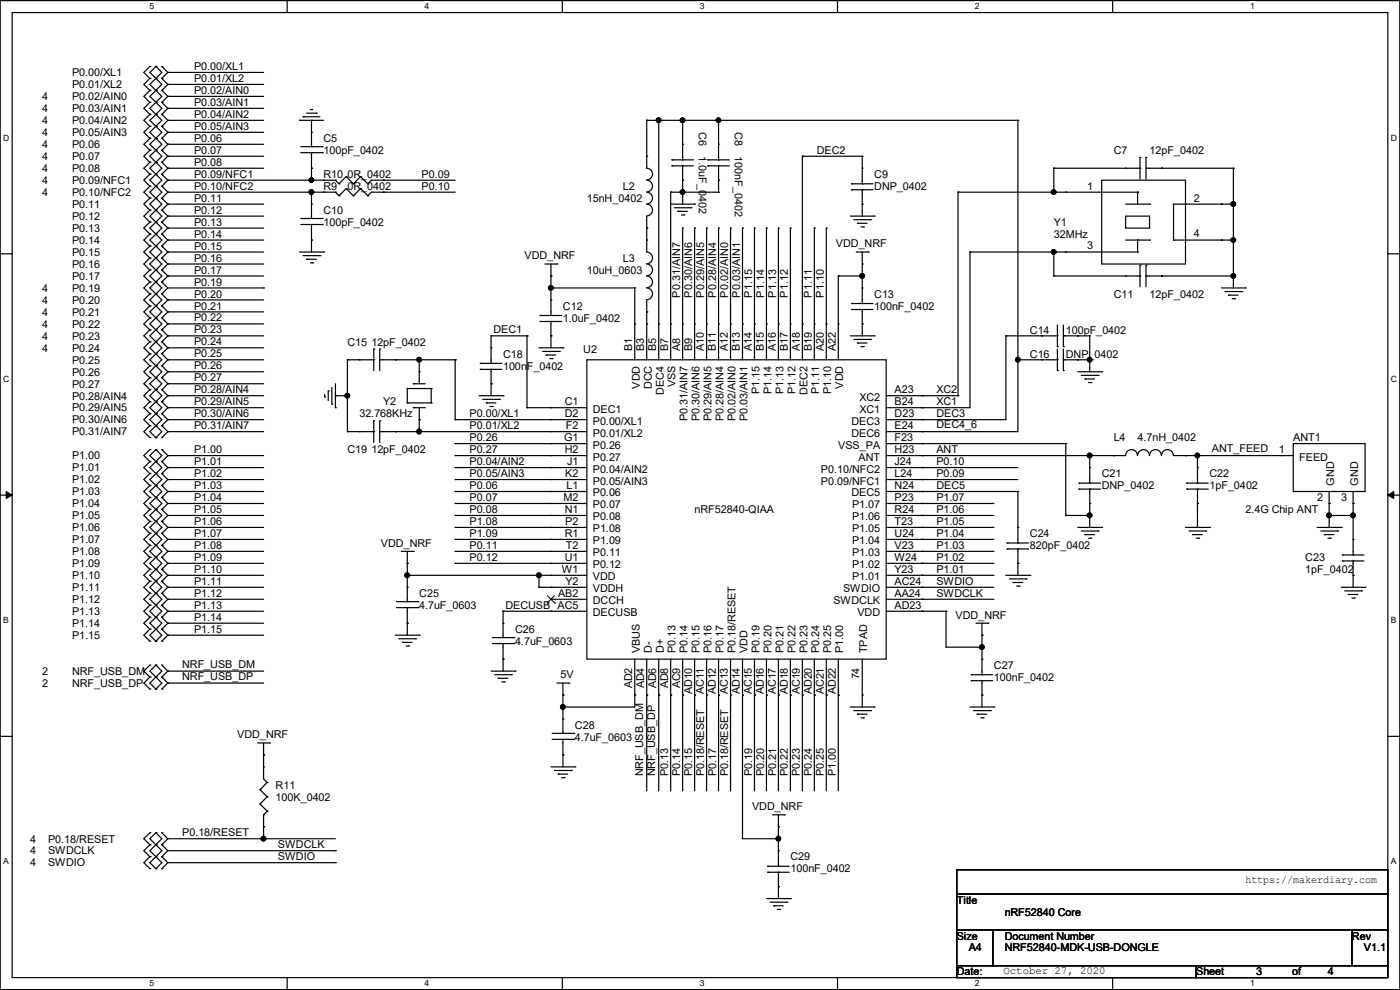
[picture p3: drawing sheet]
<svg xmlns="http://www.w3.org/2000/svg" width="297mm" height="210mm" viewBox="0 0 297 210" stroke-linecap="round" stroke-linejoin="round" font-family="sans-serif">
<defs><g id="words">
<g font-size="2.3">
<text x="15.3" y="16.2">P0.00/XL1</text>
<text x="41.2" y="14.9">P0.00/XL1</text>
<text x="41.2" y="17.4">P0.01/XL2</text>
<text x="8.9" y="21.3">4</text>
<text x="8.9" y="23.8">4</text>
<text x="15.3" y="21.3">P0.02/AIN0</text>
<text x="15.3" y="23.8">P0.03/AIN1</text>
<text x="15.3" y="18.7">P0.01/XL2</text>
<text x="41.2" y="22.5">P0.03/AIN1</text>
<text x="41.2" y="19.9">P0.02/AIN0</text>
<text x="8.9" y="26.3">4</text>
<text x="8.9" y="28.9">4</text>
<text x="15.3" y="26.3">P0.04/AIN2</text>
<text x="15.3" y="28.9">P0.05/AIN3</text>
<text x="41.2" y="27.6">P0.05/AIN3</text>
<text x="41.2" y="25">P0.04/AIN2</text>
<text x="148.3" y="28.1" transform="rotate(90 148.3 28.1)">C6</text>
<text x="155.9" y="28.1" transform="rotate(90 155.9 28.1)">C8</text>
<text x="8.9" y="31.4">4</text>
<text x="8.9" y="34">4</text>
<text x="15.3" y="31.4">P0.06</text>
<text x="15.3" y="34">P0.07</text>
<text x="41.2" y="35.2">P0.08</text>
<text x="41.2" y="32.6">P0.07</text>
<text x="41.2" y="30.1">P0.06</text>
<text x="68.6" y="30.1">C5</text>
<text x="68.6" y="32.7">100pF_0402</text>
<text x="148.3" y="33.2" transform="rotate(90 148.3 33.2)">1.0uF_0402</text>
<text x="155.9" y="33.2" transform="rotate(90 155.9 33.2)">100nF_0402</text>
<text x="173.3" y="32.6">DEC2</text>
<text x="236.3" y="32.7">C7</text>
<text x="243.9" y="32.7">12pF_0402</text>
<text x="8.9" y="36.5">4</text>
<text x="8.9" y="39">4</text>
<text x="8.9" y="41.6">4</text>
<text x="15.3" y="36.5">P0.08</text>
<text x="15.3" y="39">P0.09/NFC1</text>
<text x="15.3" y="41.6">P0.10/NFC2</text>
<text x="41.2" y="37.7">P0.09/NFC1</text>
<text x="41.2" y="40.3">P0.10/NFC2</text>
<text x="68.6" y="37.8">R10 0R_0402</text>
<text x="68.6" y="40.3">R9</text>
<text x="73.7" y="40.3">0R_0402</text>
<text x="89.5" y="37.7">P0.09</text>
<text x="89.5" y="40.3">P0.10</text>
<text x="132.1" y="40.3">L2</text>
<text x="185.5" y="37.8">C9</text>
<text x="185.5" y="40.3">DNP_0402</text>
<text x="230.7" y="40.2">1</text>
<text x="15.3" y="44.1">P0.11</text>
<text x="15.3" y="46.7">P0.12</text>
<text x="41.2" y="47.9">P0.13</text>
<text x="41.2" y="45.3">P0.12</text>
<text x="41.2" y="42.8">P0.11</text>
<text x="68.6" y="45.4">C10</text>
<text x="68.6" y="47.9">100pF_0402</text>
<text x="124.5" y="42.8">15nH_0402</text>
<text x="223.6" y="47.9">Y1</text>
<text x="253.3" y="42.8">2</text>
<text x="15.3" y="49.2">P0.13</text>
<text x="15.3" y="51.7">P0.14</text>
<text x="41.2" y="53">P0.15</text>
<text x="41.2" y="50.4">P0.14</text>
<text x="177.3" y="52.5">VDD_NRF</text>
<text x="223.6" y="50.5">32MHz</text>
<text x="230.7" y="52.9">3</text>
<text x="253.3" y="50.4">4</text>
<text x="15.3" y="54.3">P0.15</text>
<text x="15.3" y="56.8">P0.16</text>
<text x="15.3" y="59.4">P0.17</text>
<text x="41.2" y="58">P0.17</text>
<text x="41.2" y="55.5">P0.16</text>
<text x="111.3" y="55">VDD_NRF</text>
<text x="124.5" y="58.1">10uH_0603</text>
<text x="132.1" y="55.5">L3</text>
<text x="8.9" y="61.9">4</text>
<text x="8.9" y="64.4">4</text>
<text x="15.3" y="61.9">P0.19</text>
<text x="15.3" y="64.4">P0.20</text>
<text x="41.2" y="65.7">P0.21</text>
<text x="41.2" y="60.6">P0.19</text>
<text x="41.2" y="63.1">P0.20</text>
<text x="119.4" y="65.7">C12</text>
<text x="144.3" y="63.1" transform="rotate(-90 144.3 63.1)">P0.31/AIN7</text>
<text x="146.9" y="63.1" transform="rotate(-90 146.9 63.1)">P0.30/AIN6</text>
<text x="149.4" y="63.1" transform="rotate(-90 149.4 63.1)">P0.29/AIN5</text>
<text x="151.9" y="63.1" transform="rotate(-90 151.9 63.1)">P0.28/AIN4</text>
<text x="154.5" y="63.1" transform="rotate(-90 154.5 63.1)">P0.02/AIN0</text>
<text x="157" y="63.1" transform="rotate(-90 157 63.1)">P0.03/AIN1</text>
<text x="159.6" y="63.1" transform="rotate(-90 159.6 63.1)">P1.15</text>
<text x="162.1" y="63.1" transform="rotate(-90 162.1 63.1)">P1.14</text>
<text x="164.6" y="63.1" transform="rotate(-90 164.6 63.1)">P1.13</text>
<text x="167.2" y="63.1" transform="rotate(-90 167.2 63.1)">P1.12</text>
<text x="172.3" y="63.1" transform="rotate(-90 172.3 63.1)">P1.11</text>
<text x="174.8" y="63.1" transform="rotate(-90 174.8 63.1)">P1.10</text>
<text x="185.5" y="63.2">C13</text>
<text x="185.5" y="65.7">100nF_0402</text>
<text x="236.3" y="63.2">C11</text>
<text x="243.9" y="63.2">12pF_0402</text>
<text x="8.9" y="67">4</text>
<text x="8.9" y="69.5">4</text>
<text x="15.3" y="67">P0.21</text>
<text x="15.3" y="69.5">P0.22</text>
<text x="41.2" y="68.2">P0.22</text>
<text x="41.2" y="70.7">P0.23</text>
<text x="104.7" y="70.7">DEC1</text>
<text x="119.4" y="68.2">1.0uF_0402</text>
<text x="218.5" y="70.8">C14</text>
<text x="226.1" y="70.8">100pF_0402</text>
<text x="8.9" y="72.1">4</text>
<text x="8.9" y="74.6">4</text>
<text x="15.3" y="77.1">P0.25</text>
<text x="15.3" y="72.1">P0.23</text>
<text x="15.3" y="74.6">P0.24</text>
<text x="41.2" y="75.8">P0.25</text>
<text x="41.2" y="73.3">P0.24</text>
<text x="73.7" y="73.3">C15 12pF_0402</text>
<text x="106.7" y="75.9">C18</text>
<text x="123.7" y="74.8">U2</text>
<text x="134.1" y="74.6" transform="rotate(-90 134.1 74.6)">B1</text>
<text x="136.7" y="74.6" transform="rotate(-90 136.7 74.6)">B3</text>
<text x="139.2" y="74.6" transform="rotate(-90 139.2 74.6)">B5</text>
<text x="141.7" y="74.6" transform="rotate(-90 141.7 74.6)">B7</text>
<text x="144.3" y="74.6" transform="rotate(-90 144.3 74.6)">A8</text>
<text x="146.8" y="74.6" transform="rotate(-90 146.8 74.6)">B9</text>
<text x="149.4" y="74.6" transform="rotate(-90 149.4 74.6)">A10</text>
<text x="151.9" y="74.6" transform="rotate(-90 151.9 74.6)">B11</text>
<text x="154.4" y="74.6" transform="rotate(-90 154.4 74.6)">A12</text>
<text x="157" y="74.6" transform="rotate(-90 157 74.6)">B13</text>
<text x="159.5" y="74.6" transform="rotate(-90 159.5 74.6)">A14</text>
<text x="162.1" y="74.6" transform="rotate(-90 162.1 74.6)">B15</text>
<text x="164.6" y="74.6" transform="rotate(-90 164.6 74.6)">A16</text>
<text x="167.1" y="74.6" transform="rotate(-90 167.1 74.6)">B17</text>
<text x="169.7" y="74.6" transform="rotate(-90 169.7 74.6)">A18</text>
<text x="172.2" y="74.6" transform="rotate(-90 172.2 74.6)">B19</text>
<text x="174.8" y="74.6" transform="rotate(-90 174.8 74.6)">A20</text>
<text x="177.3" y="74.6" transform="rotate(-90 177.3 74.6)">A22</text>
<text x="218.5" y="75.9">C16</text>
<text x="226.1" y="75.9">DNP_0402</text>
<text x="15.3" y="79.7">P0.26</text>
<text x="15.3" y="82.2">P0.27</text>
<text x="41.2" y="83.4">P0.28/AIN4</text>
<text x="41.2" y="80.9">P0.27</text>
<text x="41.2" y="78.4">P0.26</text>
<text x="106.7" y="78.4">100nF_0402</text>
<text x="135.7" y="82.4" transform="rotate(-90 135.7 82.4)">VDD</text>
<text x="138.3" y="82.6" transform="rotate(-90 138.3 82.6)">DCC</text>
<text x="140.8" y="83.7" transform="rotate(-90 140.8 83.7)">DEC4</text>
<text x="143.3" y="82.2" transform="rotate(-90 143.3 82.2)">VSS</text>
<text x="161.1" y="83.6" transform="rotate(-90 161.1 83.6)">P1.15</text>
<text x="163.7" y="83.6" transform="rotate(-90 163.7 83.6)">P1.14</text>
<text x="166.2" y="83.6" transform="rotate(-90 166.2 83.6)">P1.13</text>
<text x="168.7" y="83.6" transform="rotate(-90 168.7 83.6)">P1.12</text>
<text x="171.3" y="83.7" transform="rotate(-90 171.3 83.7)">DEC2</text>
<text x="173.8" y="83.6" transform="rotate(-90 173.8 83.6)">P1.11</text>
<text x="176.4" y="83.6" transform="rotate(-90 176.4 83.6)">P1.10</text>
<text x="178.9" y="82.4" transform="rotate(-90 178.9 82.4)">VDD</text>
<text x="189.8" y="83.4">A23</text>
<text x="198.7" y="83.4">XC2</text>
<text x="15.3" y="84.8">P0.28/AIN4</text>
<text x="15.3" y="87.3">P0.29/AIN5</text>
<text x="15.3" y="89.8">P0.30/AIN6</text>
<text x="41.2" y="88.5">P0.30/AIN6</text>
<text x="41.2" y="86">P0.29/AIN5</text>
<text x="76.2" y="88.6">32.768KHz</text>
<text x="81.3" y="86">Y2</text>
<text x="99.6" y="88.5">P0.00/XL1</text>
<text x="119.8" y="88.5">D2</text>
<text x="119.8" y="85.9">C1</text>
<text x="125.8" y="87.5">DEC1</text>
<text x="145.9" y="89.3" transform="rotate(-90 145.9 89.3)">P0.31/AIN7</text>
<text x="148.4" y="89.3" transform="rotate(-90 148.4 89.3)">P0.30/AIN6</text>
<text x="151" y="89.3" transform="rotate(-90 151 89.3)">P0.29/AIN5</text>
<text x="153.5" y="89.3" transform="rotate(-90 153.5 89.3)">P0.28/AIN4</text>
<text x="156" y="89.3" transform="rotate(-90 156 89.3)">P0.02/AIN0</text>
<text x="158.6" y="89.3" transform="rotate(-90 158.6 89.3)">P0.03/AIN1</text>
<text x="182.3" y="87.5">XC1</text>
<text x="182.3" y="85">XC2</text>
<text x="189.8" y="88.5">D23</text>
<text x="189.8" y="85.9">B24</text>
<text x="198.7" y="88.5">DEC3</text>
<text x="198.7" y="86">XC1</text>
<text x="15.3" y="92.4">P0.31/AIN7</text>
<text x="41.2" y="91.1">P0.31/AIN7</text>
<text x="99.6" y="91.1">P0.01/XL2</text>
<text x="99.6" y="93.6">P0.26</text>
<text x="119.7" y="93.6">G1</text>
<text x="120.1" y="91">F2</text>
<text x="125.8" y="90.1">P0.00/XL1</text>
<text x="125.8" y="92.6">P0.01/XL2</text>
<text x="125.8" y="95.2">P0.26</text>
<text x="177.8" y="95.2">VSS_PA</text>
<text x="180.6" y="92.6">DEC6</text>
<text x="180.6" y="90.1">DEC3</text>
<text x="189.8" y="93.6">F23</text>
<text x="189.8" y="91">E24</text>
<text x="198.7" y="90.8">DEC4_6</text>
<text x="236.3" y="93.6">L4</text>
<text x="241.4" y="93.6">4.7nH_0402</text>
<text x="257.1" y="95.9">ANT_FEED</text>
<text x="274.4" y="93.6">ANT1</text>
<text x="15.3" y="97.5">P1.00</text>
<text x="15.3" y="100">P1.01</text>
<text x="41.2" y="101.2">P1.02</text>
<text x="41.2" y="98.7">P1.01</text>
<text x="41.2" y="96.1">P1.00</text>
<text x="73.7" y="96.2">C19 12pF_0402</text>
<text x="99.6" y="96.1">P0.27</text>
<text x="99.6" y="98.7">P0.04/AIN2</text>
<text x="99.6" y="101.2">P0.05/AIN3</text>
<text x="119.8" y="96.1">H2</text>
<text x="119.9" y="101.2">K2</text>
<text x="120.3" y="98.6">J1</text>
<text x="125.8" y="97.7">P0.27</text>
<text x="125.8" y="100.2">P0.04/AIN2</text>
<text x="174.2" y="100.2">P0.10/NFC2</text>
<text x="182.2" y="97.7">ANT</text>
<text x="189.8" y="101.2">L24</text>
<text x="189.8" y="98.6">J24</text>
<text x="189.8" y="96.1">H23</text>
<text x="198.7" y="101.2">P0.09</text>
<text x="198.7" y="98.7">P0.10</text>
<text x="198.7" y="96.1">ANT</text>
<text x="233.7" y="101.3">C21</text>
<text x="256.6" y="101.3">C22</text>
<text x="271.3" y="96.1">1</text>
<text x="275.6" y="97.7">FEED</text>
<text x="15.3" y="102.5">P1.02</text>
<text x="15.3" y="105.1">P1.03</text>
<text x="15.3" y="107.6">P1.04</text>
<text x="41.2" y="106.3">P1.04</text>
<text x="41.2" y="103.8">P1.03</text>
<text x="99.6" y="103.8">P0.06</text>
<text x="99.6" y="106.3">P0.07</text>
<text x="119.6" y="106.3">M2</text>
<text x="120.2" y="103.7">L1</text>
<text x="125.8" y="102.8">P0.05/AIN3</text>
<text x="125.8" y="105.3">P0.06</text>
<text x="125.8" y="107.9">P0.07</text>
<text x="174.2" y="102.8">P0.09/NFC1</text>
<text x="180.6" y="105.3">DEC5</text>
<text x="180.8" y="107.9">P1.07</text>
<text x="189.8" y="106.3">P23</text>
<text x="189.8" y="103.7">N24</text>
<text x="198.7" y="106.3">P1.07</text>
<text x="198.7" y="103.8">DEC5</text>
<text x="233.7" y="103.8">DNP_0402</text>
<text x="256.6" y="103.8">1pF_0402</text>
<text x="279.4" y="106.3">2</text>
<text x="283" y="103" transform="rotate(-90 283 103)">GND</text>
<text x="284.5" y="106.3">3</text>
<text x="288.1" y="103" transform="rotate(-90 288.1 103)">GND</text>
<text x="15.3" y="110.2">P1.05</text>
<text x="15.3" y="112.7">P1.06</text>
<text x="41.2" y="113.9">P1.07</text>
<text x="41.2" y="111.4">P1.06</text>
<text x="41.2" y="108.8">P1.05</text>
<text x="99.6" y="108.8">P0.08</text>
<text x="99.6" y="111.4">P1.08</text>
<text x="99.6" y="113.9">P1.09</text>
<text x="119.8" y="108.8">N1</text>
<text x="119.8" y="113.9">R1</text>
<text x="119.9" y="111.3">P2</text>
<text x="125.8" y="110.4">P0.08</text>
<text x="125.8" y="112.9">P1.08</text>
<text x="147.4" y="108.9">nRF52840-QIAA</text>
<text x="180.8" y="112.9">P1.05</text>
<text x="180.8" y="110.4">P1.06</text>
<text x="189.8" y="113.9">U24</text>
<text x="189.8" y="111.3">T23</text>
<text x="189.8" y="108.8">R24</text>
<text x="198.7" y="113.9">P1.04</text>
<text x="198.7" y="111.4">P1.05</text>
<text x="198.7" y="108.8">P1.06</text>
<text x="218.5" y="114">C24</text>
<text x="264.2" y="108.9">2.4G Chip ANT</text>
<text x="15.3" y="115.2">P1.07</text>
<text x="15.3" y="117.8">P1.08</text>
<text x="41.2" y="119">P1.09</text>
<text x="41.2" y="116.5">P1.08</text>
<text x="80.8" y="116">VDD_NRF</text>
<text x="99.6" y="116.5">P0.11</text>
<text x="99.6" y="119">P0.12</text>
<text x="119.8" y="119">U1</text>
<text x="120.1" y="116.4">T2</text>
<text x="125.8" y="115.5">P1.09</text>
<text x="125.8" y="118">P0.11</text>
<text x="180.8" y="118">P1.03</text>
<text x="180.8" y="115.5">P1.04</text>
<text x="189.8" y="119">W24</text>
<text x="189.8" y="116.4">V23</text>
<text x="198.7" y="119">P1.02</text>
<text x="198.7" y="116.5">P1.03</text>
<text x="218.5" y="116.5">820pF_0402</text>
<text x="276.9" y="119">C23</text>
<text x="15.3" y="120.3">P1.09</text>
<text x="15.3" y="122.9">P1.10</text>
<text x="15.3" y="125.4">P1.11</text>
<text x="41.2" y="124.1">P1.11</text>
<text x="41.2" y="121.5">P1.10</text>
<text x="119.2" y="121.5">W1</text>
<text x="120" y="124">Y2</text>
<text x="125.8" y="120.6">P0.12</text>
<text x="125.8" y="123.1">VDD</text>
<text x="125.8" y="125.6">VDDH</text>
<text x="178.9" y="125.6">SWDIO</text>
<text x="180.8" y="123.1">P1.01</text>
<text x="180.8" y="120.6">P1.02</text>
<text x="189.8" y="124">AC24</text>
<text x="189.8" y="121.5">Y23</text>
<text x="198.7" y="124.1">SWDIO</text>
<text x="198.7" y="121.5">P1.01</text>
<text x="276.9" y="121.6">1pF_0402</text>
<text x="15.3" y="127.9">P1.12</text>
<text x="15.3" y="130.5">P1.13</text>
<text x="41.2" y="129.2">P1.13</text>
<text x="41.2" y="126.6">P1.12</text>
<text x="41.2" y="131.7">P1.14</text>
<text x="88.9" y="126.7">C25</text>
<text x="88.9" y="129.2">4.7uF_0603</text>
<text x="107.2" y="129.2">DECUSB AC5</text>
<text x="118.4" y="126.6">AB2</text>
<text x="125.8" y="128.2">DCCH</text>
<text x="125.8" y="130.7">DECUSB</text>
<text x="176.8" y="128.2">SWDCLK</text>
<text x="181.9" y="130.7">VDD</text>
<text x="189.8" y="129.1">AD23</text>
<text x="189.8" y="126.6">AA24</text>
<text x="198.7" y="126.6">SWDCLK</text>
<text x="202.7" y="131.2">VDD_NRF</text>
<text x="15.3" y="133">P1.14</text>
<text x="15.3" y="135.6">P1.15</text>
<text x="41.2" y="134.2">P1.15</text>
<text x="109.3" y="134.3">C26</text>
<text x="109.3" y="136.8">4.7uF_0603</text>
<text x="8.9" y="143.2">2</text>
<text x="15.3" y="143.2">NRF_USB_DM</text>
<text x="38.7" y="141.6">NRF_USB_DM</text>
<text x="118.9" y="143.9">5V</text>
<text x="135.7" y="138.6" transform="rotate(-90 135.7 138.6)">VBUS</text>
<text x="138.3" y="138.6" transform="rotate(-90 138.3 138.6)">D-</text>
<text x="140.8" y="138.6" transform="rotate(-90 140.8 138.6)">D+</text>
<text x="143.3" y="138.6" transform="rotate(-90 143.3 138.6)">P0.13</text>
<text x="145.9" y="138.6" transform="rotate(-90 145.9 138.6)">P0.14</text>
<text x="148.4" y="138.6" transform="rotate(-90 148.4 138.6)">P0.15</text>
<text x="151" y="138.6" transform="rotate(-90 151 138.6)">P0.16</text>
<text x="153.5" y="138.6" transform="rotate(-90 153.5 138.6)">P0.17</text>
<text x="156" y="138.6" transform="rotate(-90 156 138.6)">P0.18/RESET</text>
<text x="158.6" y="138.6" transform="rotate(-90 158.6 138.6)">VDD</text>
<text x="161.1" y="138.6" transform="rotate(-90 161.1 138.6)">P0.19</text>
<text x="163.7" y="138.6" transform="rotate(-90 163.7 138.6)">P0.20</text>
<text x="166.2" y="138.6" transform="rotate(-90 166.2 138.6)">P0.21</text>
<text x="168.7" y="138.6" transform="rotate(-90 168.7 138.6)">P0.22</text>
<text x="171.3" y="138.6" transform="rotate(-90 171.3 138.6)">P0.23</text>
<text x="173.8" y="138.6" transform="rotate(-90 173.8 138.6)">P0.24</text>
<text x="176.4" y="138.6" transform="rotate(-90 176.4 138.6)">P0.25</text>
<text x="178.9" y="138.6" transform="rotate(-90 178.9 138.6)">P1.00</text>
<text x="184" y="138.6" transform="rotate(-90 184 138.6)">TPAD</text>
<text x="210.9" y="141.9">C27</text>
<text x="8.9" y="145.7">2</text>
<text x="15.3" y="145.7">NRF_USB_DP</text>
<text x="38.7" y="144.2">NRF_USB_DP</text>
<text x="134.1" y="146.1" transform="rotate(-90 134.1 146.1)">AD2</text>
<text x="136.7" y="146.1" transform="rotate(-90 136.7 146.1)">AD4</text>
<text x="139.2" y="146.1" transform="rotate(-90 139.2 146.1)">AD6</text>
<text x="141.7" y="146.1" transform="rotate(-90 141.7 146.1)">AD8</text>
<text x="144.3" y="146.1" transform="rotate(-90 144.3 146.1)">AC9</text>
<text x="146.8" y="147.3" transform="rotate(-90 146.8 147.3)">AD10</text>
<text x="149.4" y="147.3" transform="rotate(-90 149.4 147.3)">AC11</text>
<text x="151.9" y="147.3" transform="rotate(-90 151.9 147.3)">AD12</text>
<text x="154.4" y="147.3" transform="rotate(-90 154.4 147.3)">AC13</text>
<text x="157" y="147.3" transform="rotate(-90 157 147.3)">AD14</text>
<text x="159.5" y="147.3" transform="rotate(-90 159.5 147.3)">AC15</text>
<text x="162.1" y="147.3" transform="rotate(-90 162.1 147.3)">AD16</text>
<text x="164.6" y="147.3" transform="rotate(-90 164.6 147.3)">AC17</text>
<text x="167.1" y="147.3" transform="rotate(-90 167.1 147.3)">AD18</text>
<text x="169.7" y="147.3" transform="rotate(-90 169.7 147.3)">AC19</text>
<text x="172.2" y="147.3" transform="rotate(-90 172.2 147.3)">AD20</text>
<text x="174.8" y="147.3" transform="rotate(-90 174.8 147.3)">AC21</text>
<text x="177.3" y="147.3" transform="rotate(-90 177.3 147.3)">AD22</text>
<text x="182.4" y="144.1" transform="rotate(-90 182.4 144.1)">74</text>
<text x="210.9" y="144.4">100nF_0402</text>
<text x="122" y="154.6">C28</text>
<text x="50.3" y="156.6">VDD_NRF</text>
<text x="122" y="157.1">4.7uF_0603</text>
<text x="58.5" y="167.3">R11</text>
<text x="136.5" y="164.7" transform="rotate(-90 136.5 164.7)">NRF_USB_DM</text>
<text x="139" y="164.7" transform="rotate(-90 139 164.7)">NRF_USB_DP</text>
<text x="141.8" y="164.7" transform="rotate(-90 141.8 164.7)">P0.13</text>
<text x="144.3" y="164.7" transform="rotate(-90 144.3 164.7)">P0.14</text>
<text x="146.9" y="164.7" transform="rotate(-90 146.9 164.7)">P0.15</text>
<text x="149.4" y="164.7" transform="rotate(-90 149.4 164.7)">P0.18/RESET</text>
<text x="151.9" y="164.7" transform="rotate(-90 151.9 164.7)">P0.17</text>
<text x="154.5" y="164.7" transform="rotate(-90 154.5 164.7)">P0.18/RESET</text>
<text x="159.6" y="164.7" transform="rotate(-90 159.6 164.7)">P0.19</text>
<text x="162.1" y="164.7" transform="rotate(-90 162.1 164.7)">P0.20</text>
<text x="164.6" y="164.7" transform="rotate(-90 164.6 164.7)">P0.21</text>
<text x="167.2" y="164.7" transform="rotate(-90 167.2 164.7)">P0.22</text>
<text x="169.7" y="164.7" transform="rotate(-90 169.7 164.7)">P0.23</text>
<text x="172.3" y="164.7" transform="rotate(-90 172.3 164.7)">P0.24</text>
<text x="174.8" y="164.7" transform="rotate(-90 174.8 164.7)">P0.25</text>
<text x="177.3" y="164.7" transform="rotate(-90 177.3 164.7)">P1.00</text>
<text x="58.5" y="169.8">100K_0402</text>
<text x="159.6" y="171.9">VDD_NRF</text>
<text x="6.4" y="178.7">4</text>
<text x="10.2" y="178.7">P0.18/RESET</text>
<text x="38.7" y="177.4">P0.18/RESET</text>
<text x="59" y="180">SWDCLK</text>
<text x="6.4" y="181.3">4</text>
<text x="6.4" y="183.8">4</text>
<text x="10.2" y="181.3">SWDCLK</text>
<text x="10.2" y="183.8">SWDIO</text>
<text x="59" y="182.5">SWDIO</text>
<text x="167.7" y="182.5">C29</text>
<text x="167.7" y="185.1">100nF_0402</text>
<text x="203" y="191.7">Title</text>
<text x="264.2" y="187.4">https://makerdiary.com</text>
<text x="213.2" y="194.2">nRF52840 Core</text>
<text x="203" y="199.3">Size</text>
<text x="205.5" y="201.8">A4</text>
<text x="213.1" y="199.3">Document Number</text>
<text x="213.2" y="201.8">NRF52840-MDK-USB-DONGLE</text>
<text x="286.8" y="199.3">Rev</text>
<text x="289.4" y="201.8">V1.1</text>
<text x="203" y="206.9">Date:</text>
<text x="212.9" y="206.7">October 27, 2020</text>
<text x="253.8" y="206.9">Sheet</text>
<text x="266.5" y="206.9">3</text>
<text x="274.1" y="206.9">of</text>
<text x="281.7" y="206.9">4</text>
</g>
<g font-size="1.8">
<text x="31.7" y="2">5</text>
<text x="90.1" y="2">4</text>
<text x="148.5" y="2">3</text>
<text x="206.8" y="2">2</text>
<text x="265.2" y="2">1</text>
<text x=".7" y="29.8">D</text>
<text x="295.1" y="29.8">D</text>
<text x=".7" y="81">C</text>
<text x="295.1" y="81">C</text>
<text x=".7" y="132.2">B</text>
<text x="295.1" y="132.2">B</text>
<text x=".7" y="183.4">A</text>
<text x="295.1" y="183.4">A</text>
<text x="31.7" y="209.3">5</text>
<text x="90.1" y="209.3">4</text>
<text x="148.5" y="209.3">3</text>
<text x="206.8" y="209.3">2</text>
<text x="265.2" y="209.3">1</text>
</g>
</g></defs>
<path d="M0 .1h297v209.8h-297zM2.6 2.7h291.8v204.7h-291.8z" fill="none" stroke="#000" stroke-width=".25"/>
<g fill="#fff">
<path d="M31.7 .4h1v2h-1z"/>
<path d="M31.7 207.6h1v2h-1z"/>
</g>
<path d="M60.9 .1v2.6M60.9 207.4v2.5" fill="none" stroke="#000" stroke-width=".25"/>
<g fill="#fff">
<path d="M90.1 .4h1v2h-1z"/>
<path d="M90.1 207.6h1v2h-1z"/>
</g>
<path d="M119.3 .1v2.6M119.3 207.4v2.5" fill="none" stroke="#000" stroke-width=".25"/>
<g fill="#fff">
<path d="M148.5 .4h.9v2h-.9z"/>
<path d="M148.5 207.6h.9v2h-.9z"/>
</g>
<path d="M177.7 .1v2.6M177.7 207.4v2.5" fill="none" stroke="#000" stroke-width=".25"/>
<g fill="#fff">
<path d="M206.8 .4h1v2h-1z"/>
<path d="M206.8 207.6h1v2h-1z"/>
</g>
<path d="M236.1 .1v2.6M236.1 207.4v2.5" fill="none" stroke="#000" stroke-width=".25"/>
<g fill="#fff">
<path d="M265.2 .4h1v2h-1z"/>
<path d="M265.2 207.6h1v2h-1z"/>
<path d="M.7 28.2h1.2v2h-1.2z"/>
<path d="M295.1 28.2h1.2v2h-1.2z"/>
<path d="M.7 79.4h1.2v2h-1.2z"/>
<path d="M295.1 79.4h1.2v2h-1.2z"/>
</g>
<path d="M0 53.8h2.6M294.4 53.8h2.6" fill="none" stroke="#000" stroke-width=".25"/>
<g fill="#fff">
<path d="M.7 130.6h1.2v2h-1.2z"/>
<path d="M295.1 130.6h1.1v2h-1.1z"/>
</g>
<path d="M0 105h2.6M294.4 105h2.6" fill="none" stroke="#000" stroke-width=".25"/>
<path d="M1.3 104.3l1.3 .7-1.3 .7zM294.4 105l1.3-.7v1.4z" fill="#000" stroke="#000" stroke-width=".21"/>
<g fill="#fff">
<path d="M.7 181.8h1.2v2h-1.2z"/>
<path d="M295.1 181.8h1.1v2h-1.1z"/>
</g>
<g fill="none" stroke="#000" stroke-width=".25">
<path d="M31.8 19.2h.1M31.8 14.1h.1M31.8 16.6h.1M31.8 19.2l-1.3 1.2 1.3 1.3M31.8 14.1l-1.3 1.3 1.3 1.2M31.8 16.6l-1.3 1.3 1.3 1.3M33.1 19.2h.1M33.1 16.6h.1M33.1 14.1h.1M33.1 19.2l-1.3 1.2 2.5 2.6-2.5 2.5 2.5 2.6-2.5 2.5 2.5 2.5-2.5 2.6 2.5 2.5-2.5 2.6 2.5 2.5-2.5 2.5 2.5 2.6-2.5 2.5 2.5 2.6-1.2 1.2M33.1 14.1l1.2 1.3-2.5 2.5 2.5 2.5-2.5 2.6 2.5 2.5-2.5 2.6 1.3 1.2M33.1 14.1l-1.3 1.3 2.5 2.5-1.2 1.3"/>
<path d="M34.3 19.2h.1M34.3 14.1h.1M34.3 16.6h.1M34.3 19.2l1.3 1.2M34.3 14.1l1.3 1.3M34.3 16.6l1.3 1.3M35.6 15.4h.1M35.6 17.9h.1M35.6 15.4l-1.3 1.2M35.6 17.9l-1.3 1.3M35.6 15.4h20.3M35.6 17.9h20.3"/>
<path d="M31.8 21.7h.1M31.8 24.3h.1M31.8 26.8h.1M31.8 29.3h.1M31.8 31.9h.1M31.8 34.4h.1M31.8 37h.1M31.8 39.5h.1M31.8 24.3l-1.3 1.2 1.3 1.3M31.8 21.7l-1.3 1.3 1.3 1.3M31.8 26.8l-1.3 1.3 1.3 1.2M31.8 29.3l-1.3 1.3 1.3 1.3"/>
<path d="M31.8 31.9l-1.3 1.2 1.3 1.3M31.8 34.4l-1.3 1.3 1.3 1.3M31.8 37l-1.3 1.2 1.3 1.3M31.8 39.5l-1.3 1.3 1.3 1.2M33.1 21.7h.1M33.1 24.3h.1M33.1 26.8h.1M33.1 29.3h.1M33.1 31.9h.1M33.1 34.4h.1M33.1 37h.1M33.1 39.5h.1"/>
<path d="M33.1 29.3l1.2 1.3-2.5 2.5 2.5 2.6-1.2 1.3M33.1 37l-1.3 1.2 2.5 2.6-2.5 2.5 2.5 2.5-2.5 2.6 2.5 2.5-2.5 2.6 2.5 2.5-2.5 2.5 2.5 2.6-2.5 2.5 2.5 2.6-2.5 2.5 2.5 2.5-1.2 1.3M34.3 21.7h.1M34.3 24.3h.1M34.3 26.8h.1M34.3 29.3h.1M34.3 31.9h.1M34.3 34.4h.1M34.3 37h.1M34.3 39.5h.1M34.3 24.3l1.3 1.2M34.3 26.8l1.3 1.3"/>
<path d="M34.3 21.7l1.3 1.3M34.3 34.4l1.3 1.3M34.3 29.3l1.3 1.3M34.3 37l1.3 1.2M34.3 31.9l1.3 1.2M34.3 39.5l1.3 1.3M35.6 35.7h.1M35.6 33.1h.1M35.6 30.6h.1M35.6 28.1h.1M35.6 25.5h.1M35.6 23h.1"/>
<path d="M35.6 20.4h.1M35.6 38.2h.1M35.6 25.5h20.3M35.6 20.4l-1.3 1.3M35.6 23l-1.3 1.3M35.6 25.5l-1.3 1.3M35.6 28.1l-1.3 1.2M35.6 30.6l-1.3 1.3M35.6 33.1l-1.3 1.3M35.6 35.7l-1.3 1.3M35.6 38.2l-1.3 1.3M35.6 38.2h35.6"/>
<path d="M35.6 35.7h20.3M35.6 33.1h20.3M35.6 30.6h20.3M35.6 28.1h20.3M35.6 23h20.3M35.6 20.4h20.3M63.5 25.5h.1M63.5 25.5h5.1M63.8 32.4h4.6M63.8 31.1h4.6M64.3 24.8h.1M64.3 24.8h3.6"/>
<path d="M65.1 24h2M65.8 23.2h.1M65.8 23.2h.5M66.1 31.1h.1M66.1 32.4h.1M66.1 28.1h.1M66.1 35.7h.1M66.1 25.5h.1M66.1 38.2h.1M66.1 25.5v5.6M66.1 32.4v5.8M67.1 24h.1"/>
<path d="M68.4 32.4h.1M68.4 31.1h.1M68.6 38.2h.1M71.2 38.2h.1M71.2 38.2l.7 .8M71.9 39h.1M73.4 37.5h.1M73.4 37.5l1.6 1.5M73.4 37.5l-1.5 1.5M75 39h.1M76.5 37.5h.1M76.5 37.5l1.5 1.5"/>
<path d="M76.5 37.5l-1.5 1.5M78 39h.1M81.3 38.2h.1M96.6 38.2h-17.8l-.8 .8M137.2 25.5v10.2a1.25 1.25 0 0 1 1.2 1.2 1.25 1.25 0 0 1-1.2 1.3M137.2 38.2a1.25 1.25 0 0 1 1.2 1.3 1.25 1.25 0 0 1-1.2 1.2M137.2 33.1h.1M137.2 25.5h.1M137.2 25.5h78.7M139.7 25.5h.1M139.7 25.5v50.8M142.5 33.9h.1"/>
<path d="M142.5 35.2h.1M142.5 33.9h4.6M142.5 35.2h4.6M144.8 35.2h.1M144.8 33.9h.1M144.8 38.2h.1M144.8 30.6h.1M144.8 25.5h.1M144.8 25.5v8.4M144.8 35.2v8.1M150.2 33.9h.1M150.2 35.2h.1"/>
<path d="M150.2 33.9h4.5M150.2 35.2h4.5M152.4 35.2h.1M152.4 33.9h.1M152.4 38.2h.1M152.4 30.6h.1M152.4 25.5h.1M152.4 25.5v8.4M152.4 35.2v5.6M170.2 33.1h.1M170.2 33.1v43.2M170.2 33.1h12.7"/>
<path d="M180.6 39h.1M180.6 39h4.6M182.9 39h.1M182.9 35.7h.1M182.9 33.1h.1M182.9 33.1v5.9M215.9 25.5h.1M215.9 25.5v66.1h-27.9M223.6 35.7h.1M223.6 35.7h18.3M223.6 35.7v5.1M233.7 38.2h17.8v17.8h-17.8z"/>
<path d="M238.8 35.7h.1M241.9 35.7h.1M241.9 33.4h.1M241.9 33.4v4.6M243.1 33.4h.1M243.1 35.7h.1M243.1 33.4v4.6M243.1 35.7h18.6M246.4 35.7h.1M261.7 35.7h.1M261.7 35.7v25.4M31.8 42h.1"/>
<path d="M31.8 44.6h.1M31.8 47.1h.1M31.8 49.7h.1M31.8 52.2h.1M31.8 54.7h.1M31.8 57.3h.1M31.8 59.8h.1M31.8 42l-1.3 1.3 1.3 1.3M31.8 47.1l-1.3 1.3 1.3 1.3M31.8 44.6l-1.3 1.2 1.3 1.3M31.8 49.7l-1.3 1.2 1.3 1.3M31.8 52.2l-1.3 1.3 1.3 1.2"/>
<path d="M31.8 54.7l-1.3 1.3 1.3 1.3M31.8 57.3l-1.3 1.2 1.3 1.3M31.8 59.8l-1.3 1.3 1.3 1.3M33.1 44.6h.1M33.1 42h.1M33.1 47.1h.1M33.1 49.7h.1M33.1 52.2h.1M33.1 54.7h.1M33.1 57.3h.1M33.1 59.8h.1M33.1 54.7l-1.3 1.3 1.3 1.3"/>
<path d="M33.1 57.3l1.2 1.2-2.5 2.6 2.5 2.5-2.5 2.6 2.5 2.5-2.5 2.5 2.5 2.6-2.5 2.5 2.5 2.6-2.5 2.5 2.5 2.5-2.5 2.6 2.5 2.5-1.2 1.3M34.3 42h.1M34.3 44.6h.1M34.3 47.1h.1M34.3 49.7h.1M34.3 52.2h.1M34.3 54.7h.1M34.3 57.3h.1M34.3 59.8h.1M34.3 47.1l1.3 1.3M34.3 42l1.3 1.3M34.3 49.7l1.3 1.2"/>
<path d="M34.3 44.6l1.3 1.2M34.3 52.2l1.3 1.3M34.3 54.7l1.3 1.3M34.3 57.3l1.3 1.2M34.3 59.8l1.3 1.3M35.6 58.5h.1M35.6 56h.1M35.6 53.5h.1M35.6 50.9h.1M35.6 48.4h.1M35.6 45.8h.1M35.6 43.3h.1"/>
<path d="M35.6 40.8h.1M35.6 53.5h20.3M35.6 56h20.3M35.6 45.8h20.3M35.6 43.3h20.3M35.6 43.3l-1.3 1.3M35.6 40.8l-1.3 1.2M35.6 45.8l-1.3 1.3M35.6 48.4l-1.3 1.3M35.6 50.9l-1.3 1.3M35.6 53.5l-1.3 1.2M35.6 56l-1.3 1.3"/>
<path d="M35.6 58.5l-1.3 1.3M35.6 50.9h20.3M35.6 40.8h35.6M35.6 58.5h20.3M35.6 48.4h20.3M63.5 53.5h5.1M63.8 47.6h4.6M63.8 46.4h4.6M64.3 54.2h3.6M65.1 55h.1M65.1 55h2M65.8 55.8h.5"/>
<path d="M66.1 46.4h.1M66.1 47.6h.1M66.1 43.3h.1M66.1 50.9h.1M66.1 40.8h.1M66.1 40.8v5.6M66.1 47.6v5.9M66.3 55.8h.1M67.9 54.2h.1M68.4 47.6h.1M68.4 46.4h.1M68.6 53.5h.1"/>
<path d="M68.6 40.8h.1M71.2 40.8h.1M71.2 40.8l.7 .7M71.9 41.5h.1M73.4 40h.1M73.4 40l1.6 1.5M73.4 40l-1.5 1.5M75 41.5h.1M76.5 40h.1M76.5 40l1.5 1.5M76.5 40l-1.5 1.5M78 41.5h.1"/>
<path d="M81.3 40.8h.1M96.6 40.8h-17.8l-.8 .7M115.6 56h2.6M116.9 58.5h.1M116.9 56v10.9M118.2 56h.1M137.2 43.3a1.27 1.27 0 0 1 1.2 1.3 1.27 1.27 0 0 1-1.2 1.2v7.7a1.25 1.25 0 0 1 1.2 1.2 1.25 1.25 0 0 1-1.2 1.3M137.2 56a1.25 1.25 0 0 1 1.2 1.3 1.25 1.25 0 0 1-1.2 1.2M137.2 58.5a1.25 1.25 0 0 1 1.2 1.3 1.25 1.25 0 0 1-1.2 1.2M137.2 50.9h.1M137.2 40.8a1.25 1.25 0 0 1 1.2 1.2 1.25 1.25 0 0 1-1.2 1.3M137.2 48.4h.1"/>
<path d="M142.3 40.8h.1M142.3 43.3h5.1M142.3 40.8v35.5M142.3 40.8h10.1M143 44.1h3.6M143.8 44.8h.1M143.8 44.8h2M144.6 45.6h.5M144.8 48.4h.1M144.8 40.8h.1M144.8 48.4v27.9M145.1 45.6h.1"/>
<path d="M146.6 44.1h.1M147.4 43.3h.1M147.4 48.4h.1M147.4 48.4v27.9M149.9 48.4h.1M149.9 48.4v27.9M152.4 48.4h.1M152.4 40.8h.1M152.4 48.4v27.9M155 48.4h.1M155 48.4v27.9M157.5 48.4h.1"/>
<path d="M157.5 48.4v27.9M160.1 48.4h.1M160.1 48.4v27.9M162.6 48.4h.1M162.6 48.4v27.9M165.1 48.4h.1M165.1 48.4v27.9M167.7 48.4h.1M167.7 48.4v27.9M172.8 48.4h.1M172.8 48.4v27.9M175.3 48.4h.1"/>
<path d="M175.3 48.4v27.9M177.8 58.5h.1M177.8 58.5v17.8M177.8 58.5h5.1M180.4 45.8h5.1M180.6 40.3h.1M180.6 40.3h4.6M181.1 46.6h3.6M181.7 53.5h2.5M181.9 47.4h.1M181.9 47.4h2M182.7 48.1h.5"/>
<path d="M182.9 56h.1M182.9 40.3h.1M182.9 43.3h.1M182.9 58.5h.1M182.9 40.3v5.5M182.9 53.5v10.9M183.2 48.1h.1M184.2 53.5h.1M184.7 46.6h.1M185.5 45.8h.1M203.2 40.8h.1M203.2 40.8h38.1"/>
<path d="M203.2 40.8v43.1M205.8 53.5h.1M205.8 53.5h35.5M205.8 53.5v33h-17.8M223.6 40.8h.1M223.6 53.5h.1M223.6 58.5h.1M223.6 58.5h18.3M223.6 53.5v5M226.1 40.8h.1M226.1 53.5h.1M238.8 45.8h5.1v2.6h-5.1z"/>
<path d="M238.8 58.5h.1M238.8 43.3h5.1M238.8 50.9h5.1M241.3 53.5h.1M241.3 40.8h.1M241.3 50.9h.1M241.3 40.8v2.5M241.3 50.9v2.6M241.9 58.5h.1M241.9 56.3h.1M241.9 56.3v4.5M243.1 56.3h.1"/>
<path d="M243.1 58.5h.1M243.1 58.5h18.6M243.1 56.3v4.5M243.9 43.3h.1M243.9 50.9h.1M246.4 58.5h.1M249 50.9h.1M249 50.9h12.7M251.5 50.9h.1M251.5 43.3h.1M259.1 43.3h.1M259.1 50.9h.1"/>
<path d="M261.7 43.3h.1M261.7 50.9h.1M261.7 58.5h.1M261.7 43.3h-12.7v7.6M31.8 64.9h.1M31.8 67.4h.1M31.8 75.1h.1M31.8 77.6h.1M31.8 70h.1M31.8 72.5h.1M31.8 62.4h.1M31.8 62.4l-1.3 1.2 1.3 1.3"/>
<path d="M31.8 64.9l-1.3 1.3 1.3 1.2M31.8 70l-1.3 1.2 1.3 1.3M31.8 75.1l-1.3 1.2 1.3 1.3M31.8 77.6l-1.3 1.3 1.3 1.2M31.8 72.5l-1.3 1.3 1.3 1.3M31.8 67.4l-1.3 1.3 1.3 1.3M33.1 67.4h.1M33.1 64.9h.1M33.1 77.6h.1M33.1 75.1h.1M33.1 70h.1M33.1 72.5h.1"/>
<path d="M33.1 62.4h.1M33.1 72.5l-1.3 1.3 2.5 2.5-2.5 2.6 2.5 2.5-2.5 2.5 2.5 2.6-2.5 2.5 2.5 2.6-1.2 1.2M34.3 64.9h.1M34.3 67.4h.1M34.3 75.1h.1M34.3 77.6h.1M34.3 70h.1M34.3 72.5h.1M34.3 62.4h.1M34.3 62.4l1.3 1.2M34.3 70l1.3 1.2M34.3 64.9l1.3 1.3"/>
<path d="M34.3 75.1l1.3 1.2M34.3 77.6l1.3 1.3M34.3 72.5l1.3 1.3M34.3 67.4l1.3 1.3M35.6 78.9h.1M35.6 76.3h.1M35.6 66.2h.1M35.6 68.7h.1M35.6 71.2h.1M35.6 73.8h.1M35.6 63.6h.1M35.6 73.8h20.3"/>
<path d="M35.6 61.1h20.3M35.6 78.9h20.3M35.6 71.2h20.3M35.6 61.1l-1.3 1.3M35.6 66.2l-1.3 1.2M35.6 71.2l-1.3 1.3M35.6 76.3l-1.3 1.3M35.6 73.8l-1.3 1.3M35.6 78.9l-1.3 1.2M35.6 63.6l-1.3 1.3M35.6 68.7l-1.3 1.3M35.6 76.3h20.3"/>
<path d="M35.6 66.2h20.3M35.6 68.7h20.3M35.6 63.6h20.3M55.9 61.1h.1M73.7 76.3h.1M73.7 76.3h5.6M73.7 76.3v15.3M76.2 76.3h.1M79.3 76.3h.1M79.3 74h.1M79.3 74v4.6M80.6 74h.1"/>
<path d="M80.6 76.3h.1M80.6 76.3h16M80.6 74v4.6M83.9 76.3h.1M88.9 78.9h.1M88.9 76.3h.1M88.9 76.3v5.1M96.6 76.3h.1M96.6 76.3v12.7M101.9 77.1h.1M101.9 78.4h.1M101.9 77.1h4.6"/>
<path d="M101.9 78.4h4.6M104.2 78.4h.1M104.2 77.1h.1M104.2 73.8h.1M104.2 71.2h.1M104.2 71.2h7.6M104.2 71.2v5.9M104.2 78.4v5.5M111.8 71.2h.1M111.8 71.2v15.3M114.3 73.8h5.1M114.6 66.9h.1"/>
<path d="M114.6 68.2h.1M114.6 66.9h4.6M114.6 68.2h4.6M115.1 74.5h3.6M115.9 75.3h.1M115.9 75.3h2M116.6 76.1h.5M116.9 68.2h.1M116.9 66.9h.1M116.9 71.2h.1M116.9 63.6h.1M116.9 61.1h.1"/>
<path d="M116.9 68.2v5.6M116.9 61.1h17.8M117.1 76.1h.1M118.7 74.5h.1M119.4 73.8h.1M124.5 76.3h63.5v63.5h-63.5zM134.7 68.7h.1M134.7 61.1h.1M134.7 61.1v15.2M137.2 68.7h.1M137.2 61.1a1.25 1.25 0 0 1 1.2 1.2 1.25 1.25 0 0 1-1.2 1.3M137.2 66.2h.1"/>
<path d="M137.2 63.6v12.7M139.7 68.7h.1M142.3 68.7h.1M144.8 68.7h.1M147.4 68.7h.1M149.9 68.7h.1M152.4 68.7h.1M155 68.7h.1M157.5 68.7h.1M160.1 68.7h.1M162.6 68.7h.1M165.1 68.7h.1"/>
<path d="M167.7 68.7h.1M170.2 68.7h.1M172.8 68.7h.1M175.3 68.7h.1M177.8 68.7h.1M180.4 71.2h5.1M180.6 64.4h.1M180.6 65.7h.1M180.6 64.4h4.6M180.6 65.7h4.6M181.1 72h3.6M181.9 72.8h.1"/>
<path d="M181.9 72.8h2M182.7 73.5h.5M182.9 65.7h.1M182.9 64.4h.1M182.9 68.7h.1M182.9 61.1h.1M182.9 65.7v5.5M183.2 73.5h.1M184.7 72h.1M185.5 71.2h.1M213.4 71.2h.1M213.4 71.2h10.9"/>
<path d="M213.4 71.2v17.8h-25.4M215.9 76.3h.1M215.9 76.3h8.4M221 76.3h.1M221 71.2h.1M224.3 78.6h.1M224.3 76.3h.1M224.3 73.5h.1M224.3 71.2h.1M224.3 69v4.5M224.3 74v4.6M225.6 76.3h.1"/>
<path d="M225.6 78.6h.1M225.6 71.2h.1M225.6 73.5h.1M225.6 71.2h5.6M225.6 76.3h5.6M225.6 69v4.5M225.6 74v4.6M228.6 76.3h.1M228.6 71.2h.1M228.6 78.9h5.1M229.4 79.6h3.6M231.2 71.2h.1"/>
<path d="M231.2 76.3h.1M231.2 71.2v7.7M233 79.6h.1M233.7 78.9h.1M259.1 61.1h5.1M259.9 61.8h3.5M260.6 62.6h.1M260.6 62.6h2.1M261.4 63.4h.5M261.9 63.4h.1M263.4 61.8h.1M264.2 61.1h.1"/>
<path d="M31.8 80.1h.1M31.8 82.7h.1M31.8 85.2h.1M31.8 87.8h.1M31.8 90.3h.1M31.8 92.8h.1M31.8 95.4h.1M31.8 97.9h.1M31.8 80.1l-1.3 1.3 1.3 1.3M31.8 82.7l-1.3 1.2 1.3 1.3M31.8 85.2l-1.3 1.3 1.3 1.3M31.8 87.8l-1.3 1.2 1.3 1.3"/>
<path d="M31.8 90.3l-1.3 1.3 1.3 1.2M31.8 95.4l-1.3 1.2 1.3 1.3M31.8 97.9l-1.3 1.3 1.3 1.3M33.1 80.1h.1M33.1 82.7h.1M33.1 85.2h.1M33.1 87.8h.1M33.1 90.3h.1M33.1 92.8h.1M33.1 97.9h.1M33.1 95.4h.1M33.1 90.3l-1.3 1.3 1.3 1.2"/>
<path d="M33.1 95.4l-1.3 1.2 2.5 2.6-2.5 2.5 2.5 2.6-2.5 2.5 2.5 2.5-2.5 2.6 2.5 2.5-2.5 2.6 2.5 2.5-2.5 2.5 2.5 2.6-1.2 1.3M33.1 95.4l1.2 1.2-2.5 2.6 2.5 2.5-2.5 2.6 2.5 2.5-1.2 1.3M34.3 80.1h.1M34.3 82.7h.1M34.3 85.2h.1M34.3 87.8h.1M34.3 90.3h.1M34.3 92.8h.1M34.3 95.4h.1M34.3 97.9h.1M34.3 80.1l1.3 1.3M34.3 82.7l1.3 1.2"/>
<path d="M34.3 85.2l1.3 1.3M34.3 90.3l1.3 1.3M34.3 87.8l1.3 1.2M34.3 95.4l1.3 1.2M34.3 97.9l1.3 1.3M35.6 99.2h.1M35.6 96.6h.1M35.6 91.6h.1M35.6 89h.1M35.6 86.5h.1M35.6 83.9h.1M35.6 81.4h.1"/>
<path d="M35.6 83.9h20.3M35.6 81.4l-1.3 1.3M35.6 83.9l-1.3 1.3M35.6 86.5l-1.3 1.3M35.6 89l-1.3 1.3M35.6 91.6l-1.3 1.2M35.6 96.6l-1.3 1.3M35.6 99.2l-1.3 1.3M35.6 81.4h20.3M35.6 86.5h20.3M35.6 89h20.3M35.6 91.6h20.3"/>
<path d="M35.6 96.6h20.3M35.6 99.2h20.3M68.9 84.2h.1M68.9 83.7v.5M69.6 82.9h.1M69.6 82.9v2.1M70.4 85.7h.1M70.4 82.2v3.5M71.2 86.5h.1M71.2 83.9h.1M71.2 81.4v5.1M71.2 83.9h2.5"/>
<path d="M73.7 91.6h.1M73.7 83.9h.1M73.7 91.6h5.6M76.2 91.6h.1M79.3 91.6h.1M79.3 89.3h.1M79.3 89.3v4.6M80.6 89.3h.1M80.6 91.6h.1M80.6 91.6h43.9M80.6 89.3v4.6M83.9 91.6h.1"/>
<path d="M86.4 82.4h.1M86.4 85.5h.1M86.4 85.5h5.1M86.4 82.4v3.1M86.4 82.4h5.1M87.7 81.4h.1M87.7 86.5h.1M87.7 81.4h2.5M87.7 86.5h2.5M88.9 89h.1M88.9 91.6h.1M88.9 86.5v5.1"/>
<path d="M91.5 85.5h.1M91.5 82.4h.1M91.5 82.4v3.1M96.6 89h.1M96.6 94.1h.1M96.6 96.6h.1M96.6 99.2h.1M96.6 89h27.9M96.6 94.1h27.9M96.6 96.6h27.9M96.6 99.2h27.9M101.6 83.9h5.1"/>
<path d="M102.4 84.7h3.6M103.2 85.5h.1M103.2 85.5h2M103.9 86.2h.5M104.2 81.4h.1M104.4 86.2h.1M106 84.7h.1M106.7 83.9h.1M111.8 86.5h.1M111.8 86.5h12.7M116.9 89h.1M116.9 86.5h.1"/>
<path d="M116.9 91.6h.1M116.9 94.1h.1M116.9 96.6h.1M116.9 99.2h.1M188 96.6h50.8a1.25 1.25 0 0 1 1.3-1.2 1.25 1.25 0 0 1 1.2 1.2 1.27 1.27 0 0 1 1.3-1.2 1.27 1.27 0 0 1 1.2 1.2M188 83.9h15.2M188 94.1h38.1M188 99.2h27.9M195.6 99.2h.1M195.6 96.6h.1M195.6 94.1h.1M195.6 91.6h.1"/>
<path d="M195.6 89h.1M195.6 86.5h.1M195.6 83.9h.1M203.2 83.9h.1M226.1 94.1h.1M226.1 94.1v15.2M230.2 80.4h.1M230.2 80.4h2M230.9 81.2h.5M231.2 99.2h.1M231.2 96.6h.1M231.2 96.6v5.9"/>
<path d="M231.4 81.2h.1M236.3 96.6h.1M246.4 96.6a1.25 1.25 0 0 0-1.3-1.2 1.25 1.25 0 0 0-1.2 1.2M248.9 96.6a1.25 1.25 0 0 0-1.2-1.2 1.25 1.25 0 0 0-1.3 1.2M249 96.6h25.4M251.5 96.6h.1M254 99.2h.1M254 96.6h.1M254 96.6v5.9M271.8 96.6h.1M274.4 94.1h15.2v10.2h-15.2zM31.8 100.5h.1"/>
<path d="M31.8 103h.1M31.8 105.5h.1M31.8 108.1h.1M31.8 110.6h.1M31.8 113.2h.1M31.8 115.7h.1M31.8 118.2h.1M31.8 100.5l-1.3 1.2 1.3 1.3M31.8 103l-1.3 1.3 1.3 1.2M31.8 105.5l-1.3 1.3 1.3 1.3M31.8 108.1l-1.3 1.2 1.3 1.3M31.8 110.6l-1.3 1.3 1.3 1.3"/>
<path d="M31.8 113.2l-1.3 1.2 1.3 1.3M31.8 115.7l-1.3 1.3 1.3 1.2M31.8 118.2l-1.3 1.3 1.3 1.3M33.1 100.5h.1M33.1 103h.1M33.1 105.5h.1M33.1 108.1h.1M33.1 110.6h.1M33.1 113.2h.1M33.1 115.7h.1M33.1 118.2h.1M33.1 108.1l-1.3 1.2 2.5 2.6-2.5 2.5 2.5 2.6-2.5 2.5 2.5 2.5-2.5 2.6 2.5 2.5-2.5 2.6 2.5 2.5-2.5 2.5 1.3 1.3"/>
<path d="M34.3 100.5h.1M34.3 103h.1M34.3 105.5h.1M34.3 108.1h.1M34.3 110.6h.1M34.3 113.2h.1M34.3 115.7h.1M34.3 118.2h.1M34.3 100.5l1.3 1.2M34.3 103l1.3 1.3M34.3 105.5l1.3 1.3M34.3 108.1l1.3 1.2"/>
<path d="M34.3 110.6l1.3 1.3M34.3 113.2l1.3 1.2M34.3 118.2l1.3 1.3M34.3 115.7l1.3 1.3M35.6 119.5h.1M35.6 117h.1M35.6 114.4h.1M35.6 111.9h.1M35.6 109.3h.1M35.6 106.8h.1M35.6 104.3h.1M35.6 101.7h.1"/>
<path d="M35.6 117h20.3M35.6 111.9h20.3M35.6 101.7l-1.3 1.3M35.6 104.3l-1.3 1.2M35.6 106.8l-1.3 1.3M35.6 109.3l-1.3 1.3M35.6 111.9l-1.3 1.3M35.6 114.4l-1.3 1.3M35.6 117l-1.3 1.2M35.6 119.5l-1.3 1.3M35.6 101.7h20.3M35.6 104.3h20.3"/>
<path d="M35.6 106.8h20.3M35.6 109.3h20.3M35.6 114.4h20.3M35.6 119.5h20.3M85.1 117h2.6M86.4 119.5h.1M86.4 117v10.6M87.7 117h.1M96.6 101.7h.1M96.6 104.3h.1M96.6 106.8h.1M96.6 109.3h.1"/>
<path d="M96.6 111.9h.1M96.6 114.4h.1M96.6 117h.1M96.6 119.5h.1M96.6 117h27.9M96.6 111.9h27.9M96.6 101.7h27.9M96.6 104.3h27.9M96.6 106.8h27.9M96.6 109.3h27.9M96.6 114.4h27.9M96.6 119.5h27.9"/>
<path d="M116.9 101.7h.1M116.9 104.3h.1M116.9 106.8h.1M116.9 109.3h.1M116.9 111.9h.1M116.9 114.4h.1M116.9 117h.1M116.9 119.5h.1M188 117h22.9M188 111.9h22.9M188 101.7h27.9M188 104.3h27.9"/>
<path d="M188 106.8h22.9M188 109.3h22.9M188 114.4h22.9M188 119.5h22.9M195.6 119.5h.1M195.6 117h.1M195.6 114.4h.1M195.6 111.9h.1M195.6 109.3h.1M195.6 106.8h.1M195.6 104.3h.1M195.6 101.7h.1"/>
<path d="M213.7 115.2h.1M213.7 116.5h.1M213.7 115.2h4.5M213.7 116.5h4.5M215.9 116.5h.1M215.9 115.2h.1M215.9 119.5h.1M215.9 111.9h.1M215.9 104.3h.1M215.9 104.3v10.9M215.9 116.5v5.5M226.1 109.3h.1"/>
<path d="M226.1 109.3h5.1M228.6 111.9h5.1M228.9 102.5h.1M228.9 103.8h.1M228.9 102.5h4.6M228.9 103.8h4.6M229.4 112.6h3.6M230.2 113.4h.1M230.2 113.4h2M230.9 114.2h.5M231.2 103.8h.1M231.2 102.5h.1"/>
<path d="M231.2 106.8h.1M231.2 109.3h.1M231.2 103.8v8.1M231.4 114.2h.1M233 112.6h.1M233.7 111.9h.1M251.5 111.9h5.1M251.8 102.5h.1M251.8 103.8h.1M251.8 102.5h4.5M251.8 103.8h4.5M252.3 112.6h3.5"/>
<path d="M253 113.4h.1M253 113.4h2.1M253.8 114.2h.5M254 103.8h.1M254 102.5h.1M254 106.8h.1M254 103.8v8.1M254.3 114.2h.1M255.8 112.6h.1M256.6 111.9h.1M279.4 111.9h5.1M280.2 112.6h3.6"/>
<path d="M281 113.4h.1M281 113.4h2M281.7 114.2h.5M282 106.8h.1M282 109.3h.1M282 109.3h5.1M282 104.3v7.6M282.2 114.2h.1M283.8 112.6h.1M284.5 111.9h.1M284.8 117.7h.1M284.8 119h.1"/>
<path d="M284.8 117.7h4.5M284.8 119h4.5M287.1 119h.1M287.1 117.7h.1M287.1 114.4h.1M287.1 106.8h.1M287.1 109.3h.1M287.1 104.3v13.4M287.1 119v5.6M31.8 120.8h.1M31.8 123.3h.1M31.8 125.9h.1"/>
<path d="M31.8 128.4h.1M31.8 130.9h.1M31.8 133.5h.1M31.8 136h.1M31.8 120.8l-1.3 1.2 1.3 1.3M31.8 123.3l-1.3 1.3 1.3 1.3M31.8 125.9l-1.3 1.2 1.3 1.3M31.8 128.4l-1.3 1.3 1.3 1.2M31.8 130.9l-1.3 1.3 1.3 1.3M31.8 133.5l-1.3 1.2 1.3 1.3M33.1 120.8h.1M33.1 123.3h.1"/>
<path d="M33.1 125.9h.1M33.1 128.4h.1M33.1 130.9h.1M33.1 133.5h.1M33.1 136h.1M33.1 125.9l-1.3 1.2 2.5 2.6-2.5 2.5 2.5 2.5-1.2 1.3M34.3 120.8h.1M34.3 123.3h.1M34.3 125.9h.1M34.3 128.4h.1M34.3 130.9h.1M34.3 133.5h.1"/>
<path d="M34.3 136h.1M34.3 120.8l1.3 1.2M34.3 123.3l1.3 1.3M34.3 125.9l1.3 1.2M34.3 128.4l1.3 1.3M34.3 130.9l1.3 1.3M34.3 133.5l1.3 1.2M35.6 129.7h.1M35.6 127.1h.1M35.6 124.6h.1M35.6 122h.1M35.6 132.2h.1"/>
<path d="M35.6 134.7h.1M35.6 122h20.3M35.6 134.7h20.3M35.6 132.2h20.3M35.6 124.6h20.3M35.6 122l-1.3 1.3M35.6 124.6l-1.3 1.3M35.6 127.1l-1.3 1.3M35.6 129.7l-1.3 1.2M35.6 132.2l-1.3 1.3M35.6 134.7l-1.3 1.3M35.6 127.1h20.3"/>
<path d="M35.6 129.7h20.3M83.9 134.7h5M84.1 128.9h4.6M84.1 127.6h4.6M84.6 135.5h3.6M85.4 136.3h.1M85.4 136.3h2M86.1 137h.6M86.4 127.6h.1M86.4 128.9h.1M86.4 124.6h.1M86.4 132.2h.1"/>
<path d="M86.4 122h.1M86.4 122h38.1M86.4 128.9v5.8M86.7 137h.1M88.2 135.5h.1M88.7 128.9h.1M88.7 127.6h.1M88.9 134.7h.1M104.4 136.5h4.6M104.4 135.3h4.6M106.7 135.3h.1M106.7 136.5h.1"/>
<path d="M106.7 132.2h.1M106.7 139.8h.1M106.7 129.7h.1M106.7 129.7h17.8M106.7 129.7v5.6M106.7 136.5v5.9M109 136.5h.1M109 135.3h.1M114.3 124.6h.1M114.3 122h.1M114.3 124.6h10.2M114.3 122v2.6"/>
<path d="M116.9 122h.1M116.9 124.6h.1M116.9 127.1h.1M116.9 129.7h.1M116.9 127.1h7.6M134.7 139.8v10.2h-15.3M137.2 139.8v28M139.7 139.8v28M142.3 139.8v28M144.8 139.8v28M147.4 139.8v28M149.9 139.8v28"/>
<path d="M152.4 139.8v28M155 139.8v28M157.5 139.8v38.1h7.6M160.1 139.8v28M162.6 139.8v28M165.1 139.8v28M167.7 139.8v28M170.2 139.8v28M172.8 139.8v28M175.3 139.8v28M177.8 139.8v28M182.9 139.8v10.2"/>
<path d="M188 122h22.9M188 124.6h22.9M188 127.1h22.9M188 129.7h12.7M195.6 129.7h.1M195.6 127.1h.1M195.6 124.6h.1M195.6 122h.1M200.7 129.7h.1M200.7 129.7v7.6h7.6M207.1 132.2h2.5M208.3 134.7h.1"/>
<path d="M208.3 139.8h.1M208.3 137.3h.1M208.3 132.2v10.9M209.6 132.2h.1M213.4 122h5.1M214.2 122.8h3.5M214.9 123.6h.1M214.9 123.6h2.1M215.7 124.3h.5M216.2 124.3h.1M217.7 122.8h.1M218.5 122h.1"/>
<path d="M284.5 124.6h5.1M285.3 125.3h3.5M286 126.1h.1M286 126.1h2.1M286.8 126.9h.5M287.1 122h.1M287.3 126.9h.1M288.8 125.3h.1M289.6 124.6h.1M0 156.2h2.6M31.8 143.6h.1M31.8 146.2h.1"/>
<path d="M31.8 141.1h.1M31.8 143.6l-1.3 1.3 1.3 1.3M31.8 141.1l-1.3 1.3 1.3 1.2M33.1 146.2h.1M33.1 143.6h.1M33.1 141.1h.1M33.1 143.6l-1.3 1.3 1.3 1.3M33.1 143.6l1.2 1.3-1.2 1.3M33.1 141.1l-1.3 1.3 1.3 1.2M33.1 141.1l1.2 1.3-1.2 1.2M34.3 143.6h.1M34.3 146.2h.1"/>
<path d="M34.3 141.1h.1M34.3 143.6l1.3 1.3M34.3 141.1l1.3 1.3M35.6 142.4h.1M35.6 144.9h.1M35.6 142.4h20.3M35.6 144.9h20.3M35.6 144.9l-1.3 1.3M35.6 142.4l-1.3 1.2M54.7 157.6h2.5M55.9 157.6v7.6l.8 .8M57.2 157.6h.1"/>
<path d="M104.2 142.4h5.1M104.9 143.1h3.6M105.7 143.9h.1M105.7 143.9h2M106.5 144.7h.5M107 144.7h.1M108.5 143.1h.1M109.3 142.4h.1M117.1 156.8h4.6M117.1 155.6h4.6M118.2 144.9h2.5M119.4 147.4h.1"/>
<path d="M119.4 155.6h.1M119.4 156.8h.1M119.4 152.5h.1M119.4 150h.1M119.4 144.9v10.7M119.4 156.8v5.9M120.7 144.9h.1M121.7 156.8h.1M121.7 155.6h.1M134.7 147.4h.1M137.2 147.4h.1M139.7 147.4h.1"/>
<path d="M142.3 147.4h.1M144.8 147.4h.1M147.4 147.4h.1M149.9 147.4h.1M152.4 147.4h.1M155 147.4h.1M157.5 147.4h.1M160.1 147.4h.1M162.6 147.4h.1M165.1 147.4h.1M167.7 147.4h.1M170.2 147.4h.1"/>
<path d="M172.8 147.4h.1M175.3 147.4h.1M177.8 147.4h.1M180.4 150h5.1M181.1 150.7h3.6M181.9 151.5h.1M181.9 151.5h2M182.7 152.3h.5M182.9 147.4h.1M183.2 152.3h.1M184.7 150.7h.1M185.5 150h.1"/>
<path d="M205.8 150h5.1M206 143.1h.1M206 144.4h.1M206 143.1h4.6M206 144.4h4.6M206.5 150.7h3.6M207.3 151.5h.1M207.3 151.5h2M208.1 152.3h.5M208.3 144.4h.1M208.3 143.1h.1M208.3 147.4h.1"/>
<path d="M208.3 144.4v5.6M208.6 152.3h.1M210.1 150.7h.1M210.9 150h.1M294.4 156.2h2.6M31.8 176.7h.1M31.8 179.2h.1M31.8 176.7l-1.3 1.2 1.3 1.3M31.8 179.2l-1.3 1.3 1.3 1.2M33.1 179.2h.1M33.1 176.7h.1M33.1 176.7l-1.3 1.2 2.5 2.6-2.5 2.5 1.3 1.3"/>
<path d="M33.1 176.7l1.2 1.2-1.2 1.3M33.1 179.2l-1.3 1.3 2.5 2.5-1.2 1.3M34.3 176.7h.1M34.3 179.2h.1M34.3 176.7l1.3 1.2M34.3 179.2l1.3 1.3M35.6 177.9l-1.3 1.3M35.6 177.9h35.6M55.2 167.5h.1M55.2 170.6h.1M55.2 167.5l1.5 1.5M55.2 170.6l1.5 1.5"/>
<path d="M55.9 160.1h.1M55.9 172.8h.1M55.9 162.7h.1M55.9 175.4h.1M55.9 177.9h.1M55.9 172.8v5.1M56.7 166h.1M56.7 169h.1M56.7 172.1h.1M56.7 166l-1.5 1.5M56.7 169l-1.5 1.6M56.7 172.1l-.8 .7"/>
<path d="M116.9 162.7h5.1M117.6 163.4h3.6M118.4 164.2h.1M118.4 164.2h2M119.2 165h.5M119.4 160.1h.1M119.7 165h.1M121.2 163.4h.1M122 162.7h.1M163.9 172.8h2.5M165.1 175.4h.1M165.1 177.9h.1"/>
<path d="M165.1 172.8v11M166.4 172.8h.1M31.8 181.7h.1M31.8 184.3h.1M31.8 181.7l-1.3 1.3 1.3 1.3M33.1 181.7h.1M33.1 184.3h.1M34.3 181.7h.1M34.3 184.3h.1M34.3 181.7l1.3 1.3M35.6 180.5l-1.3 1.2M35.6 183l-1.3 1.3"/>
<path d="M35.6 180.5h35.6M35.6 183h35.6M71.2 180.5h.1M71.2 183h.1M162.6 190.6h5.1M162.9 183.8h.1M162.9 185h.1M162.9 183.8h4.5M162.9 185h4.5M163.4 191.4h3.5M164.1 192.2h.1M164.1 192.2h2.1"/>
<path d="M164.9 192.9h.5M165.1 185h.1M165.1 183.8h.1M165.1 188.1h.1M165.1 180.5h.1M165.1 185v5.6M165.4 192.9h.1M166.9 191.4h.1M167.7 190.6h.1M203 184.5h91.4v5.1h-91.4zM203 189.6h91.4v7.6h-91.4zM203 197.2h7.6v7.7h-7.6z"/>
<path d="M210.6 197.2h76.2v7.7h-76.2zM286.8 197.2h7.6v7.7h-7.6zM203 204.9h50.8v2.5h-50.8zM253.8 204.9h40.6v2.5h-40.6z"/>
</g>
<path d="M116.1 127.9h.1M116.1 126.4l1.6 1.5M117.6 126.4l-1.5 1.5M117.7 127.9h.1" fill="none" stroke="#000" stroke-width=".21"/>
<g fill="#000" stroke="#000" stroke-width=".25">
<circle cx="66.1" cy="38.2" r=".49"/>
<circle cx="139.7" cy="25.5" r=".49"/>
<circle cx="144.8" cy="25.5" r=".49"/>
<circle cx="152.4" cy="25.5" r=".49"/>
<circle cx="66.1" cy="40.7" r=".49"/>
<circle cx="144.8" cy="40.7" r=".49"/>
<circle cx="182.9" cy="58.5" r=".49"/>
<circle cx="223.5" cy="53.4" r=".49"/>
<circle cx="223.5" cy="40.7" r=".49"/>
<circle cx="261.6" cy="43.3" r=".49"/>
<circle cx="261.6" cy="58.5" r=".49"/>
<circle cx="261.6" cy="50.9" r=".49"/>
<circle cx="88.9" cy="76.3" r=".49"/>
<circle cx="116.9" cy="61.1" r=".49"/>
<circle cx="215.9" cy="76.3" r=".49"/>
<circle cx="231.2" cy="76.3" r=".49"/>
<circle cx="73.7" cy="83.9" r=".49"/>
<circle cx="88.9" cy="91.5" r=".49"/>
<circle cx="231.2" cy="96.6" r=".49"/>
<circle cx="254" cy="96.6" r=".49"/>
<circle cx="231.2" cy="109.3" r=".49"/>
<circle cx="282" cy="109.3" r=".49"/>
<circle cx="287" cy="109.3" r=".49"/>
<circle cx="86.4" cy="122" r=".49"/>
<circle cx="114.3" cy="122" r=".49"/>
<circle cx="208.3" cy="137.3" r=".49"/>
<circle cx="119.4" cy="150" r=".49"/>
<circle cx="55.9" cy="177.9" r=".49"/>
<circle cx="165.1" cy="177.9" r=".49"/>
</g>
<use href="#words"/>
</svg>
